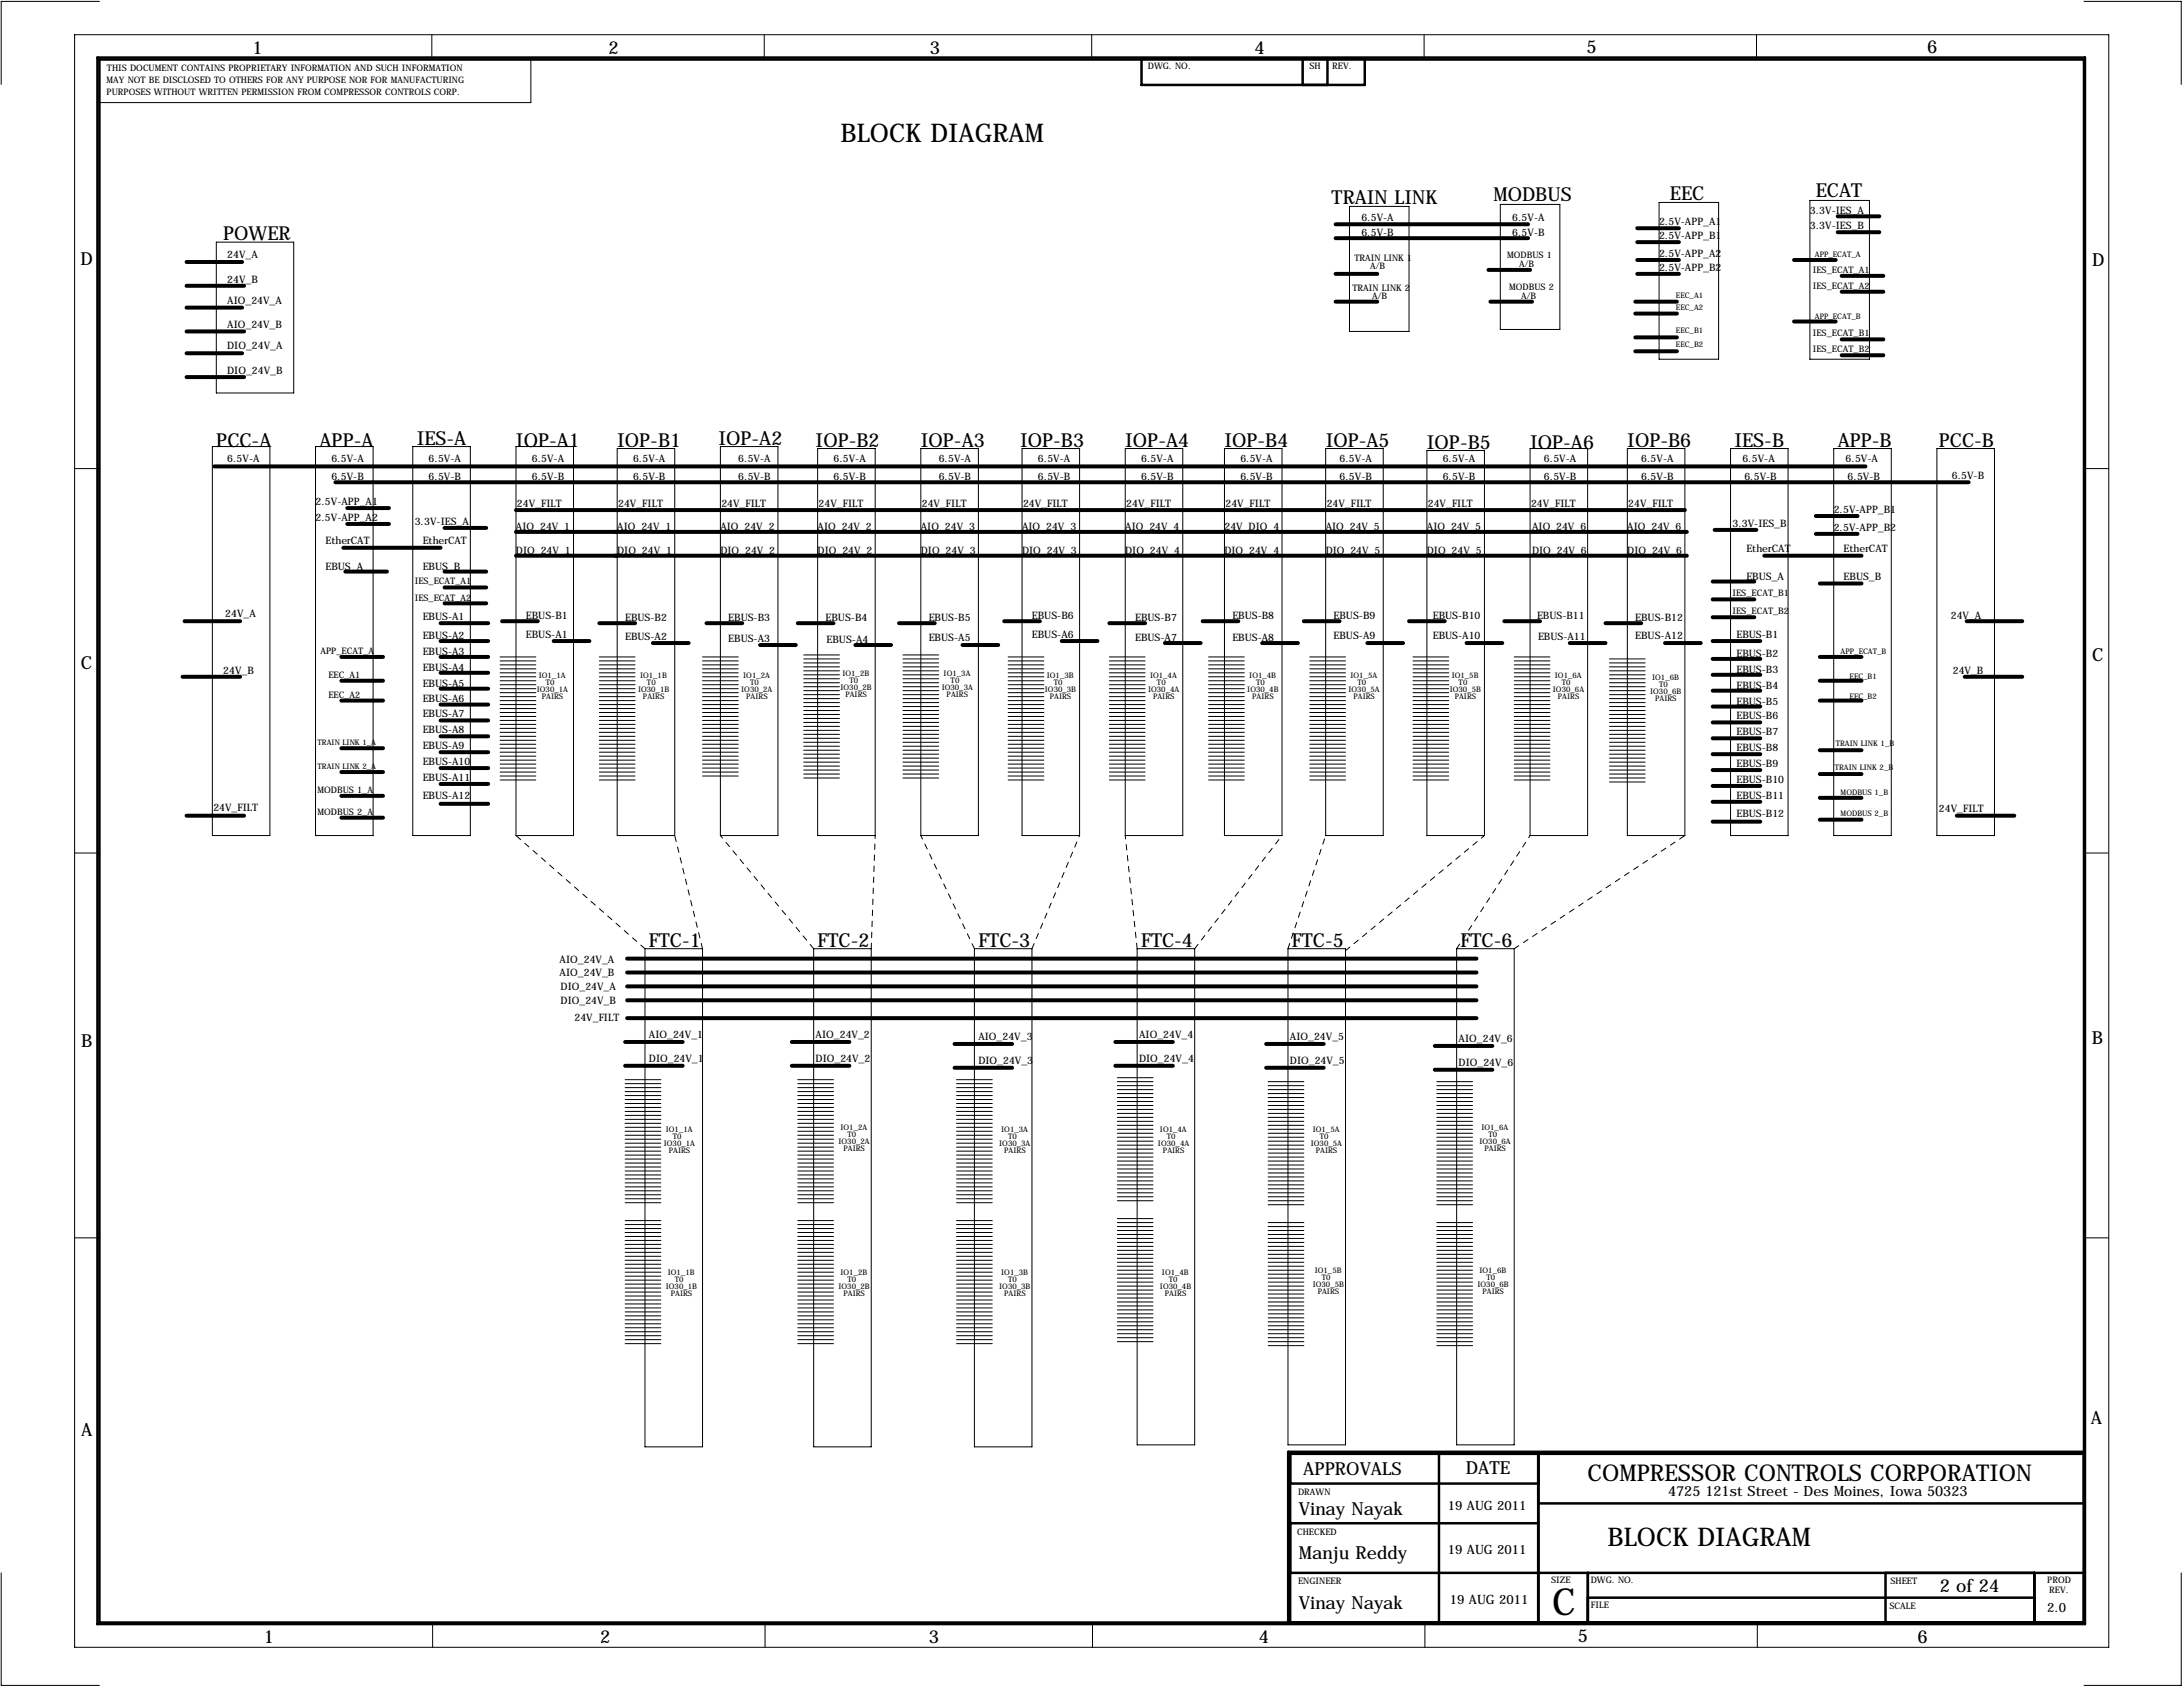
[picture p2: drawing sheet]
<svg xmlns="http://www.w3.org/2000/svg" width="559mm" height="432mm" viewBox="0 0 559 432" stroke-linecap="round" stroke-linejoin="round" font-family="sans-serif">
<defs><g id="words">
<text font-size="9.6" x="397.3" y="413.5">C</text>
<g font-size="6.6">
<text x="215.1" y="36.3">BLOCK DIAGRAM</text>
<text x="411.5" y="395.7">BLOCK DIAGRAM</text>
</g>
<text font-size="5.9" x="406.4" y="379">COMPRESSOR CONTROLS CORPORATION</text>
<g font-size="4.9">
<text x="340.9" y="52.3">TRAIN LINK</text>
<text x="382.3" y="51.6">MODBUS</text>
<text x="427.5" y="51.3">EEC</text>
<text x="464.8" y="50.5">ECAT</text>
<text x="57.1" y="61.5">POWER</text>
<text x="106.7" y="113.8">IES-A</text>
<text x="183.9" y="113.8">IOP-A2</text>
<text x="55.4" y="114.3">PCC-A</text>
<text x="81.8" y="114.3">APP-A</text>
<text x="132.1" y="114.3">IOP-A1</text>
<text x="158" y="114.3">IOP-B1</text>
<text x="208.8" y="114.3">IOP-B2</text>
<text x="235.7" y="114.3">IOP-A3</text>
<text x="261.1" y="114.3">IOP-B3</text>
<text x="288" y="114.3">IOP-A4</text>
<text x="313.4" y="114.3">IOP-B4</text>
<text x="339.3" y="114.3">IOP-A5</text>
<text x="365.3" y="114.8">IOP-B5</text>
<text x="391.7" y="114.8">IOP-A6</text>
<text x="416.6" y="114.3">IOP-B6</text>
<text x="444" y="114.3">IES-B</text>
<text x="470.4" y="114.3">APP-B</text>
<text x="496.3" y="114.3">PCC-B</text>
<text x="166.1" y="242.3">FTC-1</text>
<text x="209.3" y="242.3">FTC-2</text>
<text x="250.4" y="242.3">FTC-3</text>
<text x="292.1" y="242.3">FTC-4</text>
<text x="330.7" y="242.3">FTC-5</text>
<text x="373.9" y="242.3">FTC-6</text>
</g>
<g font-size="4.6">
<text x="64.6" y="13.7">1</text>
<text x="155.8" y="13.7">2</text>
<text x="238" y="13.7">3</text>
<text x="321.1" y="13.7">4</text>
<text x="406.1" y="13.5">5</text>
<text x="493.3" y="13.5">6</text>
<text x="20.6" y="67.9">D</text>
<text x="535.6" y="68.1">D</text>
<text x="20.7" y="171.1">C</text>
<text x="535.5" y="169.2">C</text>
<text x="20.8" y="268.1">B</text>
<text x="535.4" y="267.2">B</text>
<text x="535.2" y="364.5">A</text>
<text x="20.8" y="367.5">A</text>
<text x="333.6" y="377.4">APPROVALS</text>
<text x="375.2" y="377.2">DATE</text>
<text x="332.5" y="387.9">Vinay Nayak</text>
<text x="332.5" y="399">Manju Reddy</text>
<text x="496.5" y="407.4">2 of 24</text>
<text x="332.5" y="411.7">Vinay Nayak</text>
<text x="67.5" y="420.6">1</text>
<text x="153.6" y="420.6">2</text>
<text x="237.8" y="420.6">3</text>
<text x="322.2" y="420.5">4</text>
<text x="403.9" y="420.4">5</text>
<text x="490.9" y="420.6">6</text>
</g>
<text font-size="3.6" x="427" y="383">4725 121st Street - Des Moines, Iowa 50323</text>
<g font-size="3.3">
<text x="370.6" y="386.6">19 AUG 2011</text>
<text x="370.6" y="397.8">19 AUG 2011</text>
<text x="371.1" y="410.5">19 AUG 2011</text>
<text x="524" y="412.5">2.0</text>
</g>
<g font-size="2.6">
<text x="348.5" y="56.6">6.5V-A</text>
<text x="387.1" y="56.6">6.5V-A</text>
<text x="424.7" y="57.7">2.5V-APP_A1</text>
<text x="463.3" y="58.7">3.3V-IES_B</text>
<text x="463.3" y="54.9">3.3V-IES_A</text>
<text x="348.5" y="60.5">6.5V-B</text>
<text x="387.1" y="60.5">6.5V-B</text>
<text x="424.7" y="61.2">2.5V-APP_B1</text>
<text x="424.7" y="65.8">2.5V-APP_A2</text>
<text x="58.2" y="66">24V_A</text>
<text x="424.7" y="69.3">2.5V-APP_B2</text>
<text x="58.2" y="72.4">24V_B</text>
<text x="58.2" y="77.7">AIO_24V_A</text>
<text x="58.2" y="84.1">AIO_24V_B</text>
<text x="58.2" y="89.4">DIO_24V_A</text>
<text x="58.2" y="95.8">DIO_24V_B</text>
<text x="58.2" y="118.4">6.5V-A</text>
<text x="84.8" y="118.4">6.5V-A</text>
<text x="109.7" y="118.4">6.5V-A</text>
<text x="136.1" y="118.4">6.5V-A</text>
<text x="162.1" y="118.4">6.5V-A</text>
<text x="189" y="118.4">6.5V-A</text>
<text x="213.4" y="118.4">6.5V-A</text>
<text x="240.3" y="118.4">6.5V-A</text>
<text x="265.7" y="118.4">6.5V-A</text>
<text x="292.1" y="118.4">6.5V-A</text>
<text x="317.5" y="118.4">6.5V-A</text>
<text x="342.9" y="118.4">6.5V-A</text>
<text x="369.3" y="118.4">6.5V-A</text>
<text x="395.2" y="118.4">6.5V-A</text>
<text x="420.1" y="118.4">6.5V-A</text>
<text x="446" y="118.4">6.5V-A</text>
<text x="472.4" y="118.4">6.5V-A</text>
<text x="84.8" y="122.9">6.5V-B</text>
<text x="109.7" y="122.9">6.5V-B</text>
<text x="136.1" y="122.9">6.5V-B</text>
<text x="162.1" y="122.9">6.5V-B</text>
<text x="189" y="122.9">6.5V-B</text>
<text x="213.4" y="122.9">6.5V-B</text>
<text x="240.3" y="122.9">6.5V-B</text>
<text x="265.7" y="122.9">6.5V-B</text>
<text x="292.1" y="122.9">6.5V-B</text>
<text x="317.5" y="122.9">6.5V-B</text>
<text x="342.9" y="122.9">6.5V-B</text>
<text x="369.3" y="122.9">6.5V-B</text>
<text x="395.2" y="122.9">6.5V-B</text>
<text x="420.1" y="122.9">6.5V-B</text>
<text x="446.5" y="122.9">6.5V-B</text>
<text x="472.9" y="122.9">6.5V-B</text>
<text x="499.6" y="122.7">6.5V-B</text>
<text x="80.8" y="129.3">2.5V-APP_A1</text>
<text x="132.3" y="129.8">24V_FILT</text>
<text x="158.2" y="129.8">24V_FILT</text>
<text x="184.7" y="129.8">24V_FILT</text>
<text x="209.5" y="129.8">24V_FILT</text>
<text x="236" y="129.8">24V_FILT</text>
<text x="261.9" y="129.8">24V_FILT</text>
<text x="288.3" y="129.8">24V_FILT</text>
<text x="313.7" y="129.8">24V_FILT</text>
<text x="339.6" y="129.8">24V_FILT</text>
<text x="365.5" y="129.8">24V_FILT</text>
<text x="391.9" y="129.8">24V_FILT</text>
<text x="416.8" y="129.8">24V_FILT</text>
<text x="469.4" y="131.3">2.5V-APP_B1</text>
<text x="80.8" y="133.4">2.5V-APP_A2</text>
<text x="106.2" y="134.4">3.3V-IES_A</text>
<text x="132.1" y="135.6">AIO_24V_1</text>
<text x="158" y="135.6">AIO_24V_1</text>
<text x="184.4" y="135.6">AIO_24V_2</text>
<text x="209.3" y="135.6">AIO_24V_2</text>
<text x="235.7" y="135.6">AIO_24V_3</text>
<text x="261.6" y="135.6">AIO_24V_3</text>
<text x="288" y="135.6">AIO_24V_4</text>
<text x="313.4" y="135.6">24V_DIO_4</text>
<text x="339.3" y="135.6">AIO_24V_5</text>
<text x="365.3" y="135.6">AIO_24V_5</text>
<text x="392.2" y="135.6">AIO_24V_6</text>
<text x="416.6" y="135.6">AIO_24V_6</text>
<text x="443.5" y="134.9">3.3V-IES_B</text>
<text x="469.4" y="135.9">2.5V-APP_B2</text>
<text x="83.3" y="139.2">EtherCAT</text>
<text x="108.2" y="139.2">EtherCAT</text>
<text x="132.1" y="141.7">DIO_24V_1</text>
<text x="158" y="141.7">DIO_24V_1</text>
<text x="184.4" y="141.7">DIO_24V_2</text>
<text x="209.3" y="141.7">DIO_24V_2</text>
<text x="235.7" y="141.7">DIO_24V_3</text>
<text x="261.6" y="141.7">DIO_24V_3</text>
<text x="288" y="141.7">DIO_24V_4</text>
<text x="313.4" y="141.7">DIO_24V_4</text>
<text x="339.3" y="141.7">DIO_24V_5</text>
<text x="365.3" y="141.7">DIO_24V_5</text>
<text x="392.2" y="141.7">DIO_24V_6</text>
<text x="416.6" y="141.7">DIO_24V_6</text>
<text x="447" y="141.2">EtherCAT</text>
<text x="471.9" y="141.2">EtherCAT</text>
<text x="83.3" y="145.8">EBUS_A</text>
<text x="108.2" y="145.8">EBUS_B</text>
<text x="447" y="148.3">EBUS_A</text>
<text x="471.9" y="148.3">EBUS_B</text>
<text x="57.7" y="158">24V_A</text>
<text x="108.2" y="158.8">EBUS-A1</text>
<text x="134.6" y="158.5">EBUS-B1</text>
<text x="160" y="159">EBUS-B2</text>
<text x="186.4" y="159">EBUS-B3</text>
<text x="211.3" y="159">EBUS-B4</text>
<text x="237.7" y="159">EBUS-B5</text>
<text x="264.2" y="158.5">EBUS-B6</text>
<text x="290.6" y="159">EBUS-B7</text>
<text x="315.5" y="158.5">EBUS-B8</text>
<text x="341.4" y="158.5">EBUS-B9</text>
<text x="366.8" y="158.5">EBUS-B10</text>
<text x="393.4" y="158.5">EBUS-B11</text>
<text x="418.6" y="159">EBUS-B12</text>
<text x="499.4" y="158.5">24V_A</text>
<text x="108.2" y="163.6">EBUS-A2</text>
<text x="108.2" y="167.6">EBUS-A3</text>
<text x="134.6" y="163.3">EBUS-A1</text>
<text x="160" y="163.8">EBUS-A2</text>
<text x="186.4" y="164.3">EBUS-A3</text>
<text x="211.6" y="164.6">EBUS-A4</text>
<text x="237.7" y="164.1">EBUS-A5</text>
<text x="264.2" y="163.3">EBUS-A6</text>
<text x="290.6" y="164.1">EBUS-A7</text>
<text x="315.5" y="164.1">EBUS-A8</text>
<text x="341.4" y="163.6">EBUS-A9</text>
<text x="366.8" y="163.6">EBUS-A10</text>
<text x="393.7" y="163.8">EBUS-A11</text>
<text x="418.6" y="163.6">EBUS-A12</text>
<text x="444.5" y="163.3">EBUS-B1</text>
<text x="57.1" y="172.5">24V_B</text>
<text x="108.2" y="171.7">EBUS-A4</text>
<text x="444.5" y="168.1">EBUS-B2</text>
<text x="444.5" y="172.2">EBUS-B3</text>
<text x="499.9" y="172.5">24V_B</text>
<text x="108.2" y="175.8">EBUS-A5</text>
<text x="108.2" y="179.6">EBUS-A6</text>
<text x="444.5" y="176.3">EBUS-B4</text>
<text x="108.2" y="183.6">EBUS-A7</text>
<text x="444.5" y="180.3">EBUS-B5</text>
<text x="444.5" y="184.1">EBUS-B6</text>
<text x="108.2" y="187.7">EBUS-A8</text>
<text x="108.2" y="191.8">EBUS-A9</text>
<text x="444.5" y="188.2">EBUS-B7</text>
<text x="108.2" y="195.8">EBUS-A10</text>
<text x="444.5" y="192.3">EBUS-B8</text>
<text x="444.5" y="196.3">EBUS-B9</text>
<text x="108.2" y="199.9">EBUS-A11</text>
<text x="444.5" y="200.4">EBUS-B10</text>
<text x="54.6" y="207.5">24V_FILT</text>
<text x="108.2" y="204.5">EBUS-A12</text>
<text x="444.5" y="204.5">EBUS-B11</text>
<text x="444.5" y="209">EBUS-B12</text>
<text x="496.3" y="207.8">24V_FILT</text>
<text x="143.3" y="246.4">AIO_24V_A</text>
<text x="143.3" y="249.9">AIO_24V_B</text>
<text x="143.5" y="253.5">DIO_24V_A</text>
<text x="143.5" y="257">DIO_24V_B</text>
<text x="147.1" y="261.4">24V_FILT</text>
<text x="166.1" y="265.7">AIO_24V_1</text>
<text x="208.8" y="265.7">AIO_24V_2</text>
<text x="250.4" y="266.2">AIO_24V_3</text>
<text x="291.6" y="265.7">AIO_24V_4</text>
<text x="330.2" y="266.2">AIO_24V_5</text>
<text x="373.4" y="266.7">AIO_24V_6</text>
<text x="166.1" y="271.8">DIO_24V_1</text>
<text x="208.8" y="271.8">DIO_24V_2</text>
<text x="250.4" y="272.3">DIO_24V_3</text>
<text x="291.6" y="271.8">DIO_24V_4</text>
<text x="330.2" y="272.3">DIO_24V_5</text>
<text x="373.4" y="272.8">DIO_24V_6</text>
</g>
<g font-size="2.3">
<text x="293.8" y="17.6">DWG. NO.</text>
<text x="335.2" y="17.7">SH</text>
<text x="341" y="17.7">REV.</text>
<text x="27.3" y="21.1">MAY NOT BE DISCLOSED TO OTHERS FOR ANY PURPOSE NOR FOR MANUFACTURING</text>
<text x="27.4" y="18.3">THIS DOCUMENT CONTAINS PROPRIETARY INFORMATION AND SUCH INFORMATION</text>
<text x="27.3" y="24.2">PURPOSES WITHOUT WRITTEN PERMISSION FROM COMPRESSOR CONTROLS CORP.</text>
<text x="346.7" y="66.8">TRAIN LINK 1</text>
<text x="350.8" y="68.8">A/B</text>
<text x="385.8" y="66">MODBUS 1</text>
<text x="388.9" y="68.3">A/B</text>
<text x="464.1" y="69.8">IES_ECAT_A1</text>
<text x="346.2" y="74.4">TRAIN LINK 2</text>
<text x="351.3" y="76.5">A/B</text>
<text x="386.3" y="74.2">MODBUS 2</text>
<text x="389.4" y="76.5">A/B</text>
<text x="464.1" y="73.9">IES_ECAT_A2</text>
<text x="464.1" y="86.1">IES_ECAT_B1</text>
<text x="464.1" y="90.2">IES_ECAT_B2</text>
<text x="106.2" y="149.6">IES_ECAT_A1</text>
<text x="106.2" y="153.9">IES_ECAT_A2</text>
<text x="443.5" y="152.7">IES_ECAT_B1</text>
<text x="443.5" y="157.2">IES_ECAT_B2</text>
<text x="82" y="167.4">APP_ECAT_A</text>
<text x="84.1" y="173.5">EEC_A1</text>
<text x="84.1" y="178.6">EEC_A2</text>
<text x="81.3" y="202.9">MODBUS 1_A</text>
<text x="81.3" y="208.5">MODBUS 2_A</text>
<text x="332.3" y="382.8">DRAWN</text>
<text x="332" y="392.9">CHECKED</text>
<text x="332.3" y="405.4">ENGINEER</text>
<text x="397.1" y="405.1">SIZE</text>
<text x="407.2" y="405.1">DWG. NO.</text>
<text x="483.9" y="405.4">SHEET</text>
<text x="524.1" y="405.1">PROD</text>
<text x="524.6" y="407.7">REV.</text>
<text x="407.2" y="411.5">FILE</text>
<text x="483.7" y="411.7">SCALE</text>
</g>
<g font-size="2">
<text x="464.6" y="65.8">APP_ECAT_A</text>
<text x="429" y="76.2">EEC_A1</text>
<text x="429" y="79.2">EEC_A2</text>
<text x="464.6" y="81.5">APP_ECAT_B</text>
<text x="429" y="85.3">EEC_B1</text>
<text x="429" y="88.9">EEC_B2</text>
<text x="471.2" y="167.4">APP_ECAT_B</text>
<text x="137.9" y="173.5">IO1_1A</text>
<text x="163.8" y="173.5">IO1_1B</text>
<text x="190.2" y="173.5">IO1_2A</text>
<text x="215.6" y="173">IO1_2B</text>
<text x="241.6" y="173">IO1_3A</text>
<text x="268" y="173.5">IO1_3B</text>
<text x="294.4" y="173.5">IO1_4A</text>
<text x="319.8" y="173.5">IO1_4B</text>
<text x="345.7" y="173.5">IO1_5A</text>
<text x="371.6" y="173.5">IO1_5B</text>
<text x="398" y="173.5">IO1_6A</text>
<text x="422.9" y="174">IO1_6B</text>
<text x="473.5" y="173.7">EEC_B1</text>
<text x="137.4" y="177">IO30_1A</text>
<text x="138.7" y="178.8">PAIRS</text>
<text x="139.7" y="175.3">T0</text>
<text x="163.3" y="177">IO30_1B</text>
<text x="164.6" y="178.8">PAIRS</text>
<text x="165.6" y="175.3">T0</text>
<text x="189.7" y="177">IO30_2A</text>
<text x="191" y="178.8">PAIRS</text>
<text x="192" y="175.3">T0</text>
<text x="215.1" y="176.5">IO30_2B</text>
<text x="216.4" y="178.3">PAIRS</text>
<text x="217.4" y="174.8">T0</text>
<text x="241" y="176.5">IO30_3A</text>
<text x="242.3" y="178.3">PAIRS</text>
<text x="243.3" y="174.8">T0</text>
<text x="267.5" y="177">IO30_3B</text>
<text x="268.7" y="178.8">PAIRS</text>
<text x="269.7" y="175.3">T0</text>
<text x="293.9" y="177">IO30_4A</text>
<text x="295.1" y="178.8">PAIRS</text>
<text x="296.2" y="175.3">T0</text>
<text x="319.3" y="177">IO30_4B</text>
<text x="320.5" y="178.8">PAIRS</text>
<text x="321.6" y="175.3">T0</text>
<text x="345.2" y="177">IO30_5A</text>
<text x="346.5" y="178.8">PAIRS</text>
<text x="347.5" y="175.3">T0</text>
<text x="371.1" y="177">IO30_5B</text>
<text x="372.4" y="178.8">PAIRS</text>
<text x="373.4" y="175.3">T0</text>
<text x="397.5" y="177">IO30_6A</text>
<text x="398.8" y="178.8">PAIRS</text>
<text x="399.8" y="175.3">T0</text>
<text x="422.4" y="177.5">IO30_6B</text>
<text x="423.7" y="179.3">PAIRS</text>
<text x="424.7" y="175.8">T0</text>
<text x="473.5" y="178.8">EEC_B2</text>
<text x="81.3" y="190.8">TRAIN LINK 1_A</text>
<text x="469.9" y="191">TRAIN LINK 1_B</text>
<text x="81.3" y="196.8">TRAIN LINK 2_A</text>
<text x="469.6" y="197.1">TRAIN LINK 2_B</text>
<text x="471.2" y="203.5">MODBUS 1_B</text>
<text x="471.2" y="208.8">MODBUS 2_B</text>
<text x="169.9" y="293.4">IO30_1A</text>
<text x="170.4" y="289.8">IO1_1A</text>
<text x="172.2" y="291.6">T0</text>
<text x="214.6" y="292.9">IO30_2A</text>
<text x="215.1" y="289.3">IO1_2A</text>
<text x="216.9" y="291.1">T0</text>
<text x="255.8" y="293.4">IO30_3A</text>
<text x="256.3" y="289.8">IO1_3A</text>
<text x="258.1" y="291.6">T0</text>
<text x="296.4" y="293.4">IO30_4A</text>
<text x="296.9" y="289.8">IO1_4A</text>
<text x="298.7" y="291.6">T0</text>
<text x="335.5" y="293.4">IO30_5A</text>
<text x="336" y="289.8">IO1_5A</text>
<text x="337.8" y="291.6">T0</text>
<text x="378.7" y="292.9">IO30_6A</text>
<text x="379.2" y="289.3">IO1_6A</text>
<text x="381" y="291.1">T0</text>
<text x="171.2" y="295.1">PAIRS</text>
<text x="215.9" y="294.6">PAIRS</text>
<text x="257" y="295.1">PAIRS</text>
<text x="297.7" y="295.1">PAIRS</text>
<text x="336.8" y="295.1">PAIRS</text>
<text x="380" y="294.6">PAIRS</text>
<text x="170.4" y="329.9">IO30_1B</text>
<text x="170.9" y="326.4">IO1_1B</text>
<text x="172.7" y="328.2">T0</text>
<text x="214.6" y="329.9">IO30_2B</text>
<text x="215.1" y="326.4">IO1_2B</text>
<text x="216.9" y="328.2">T0</text>
<text x="255.8" y="329.9">IO30_3B</text>
<text x="256.3" y="326.4">IO1_3B</text>
<text x="258.1" y="328.2">T0</text>
<text x="296.9" y="329.9">IO30_4B</text>
<text x="297.4" y="326.4">IO1_4B</text>
<text x="299.2" y="328.2">T0</text>
<text x="336" y="329.4">IO30_5B</text>
<text x="336.5" y="325.9">IO1_5B</text>
<text x="338.3" y="327.7">T0</text>
<text x="378.2" y="329.4">IO30_6B</text>
<text x="378.7" y="325.9">IO1_6B</text>
<text x="380.5" y="327.7">T0</text>
<text x="171.7" y="331.7">PAIRS</text>
<text x="215.9" y="331.7">PAIRS</text>
<text x="257" y="331.7">PAIRS</text>
<text x="298.2" y="331.7">PAIRS</text>
<text x="337.3" y="331.2">PAIRS</text>
<text x="379.5" y="331.2">PAIRS</text>
</g>
</g></defs>
<g fill="none" stroke="#000" stroke-width=".26">
<path d="M19.1 8.9h520.7v412.7h-520.7zM25.5 .4h-25.2v21.2M110.5 8.9v6.3M143.1 15.2h-7.2v11.1h-110.9M195.6 8.9v6.3M279.5 8.9v6.3M364.5 8.9v6.3M449.6 8.9v6.3M533.5 .4h24.8v21.2M345.4 52.8h15.3v32h-15.3zM384 52.3h15.3v32h-15.3zM424.7 51.8h15.2v40.1h-15.2z"/>
<path d="M463.3 51.3h15.2v40.6h-15.2zM55.4 62h19.8v38.6h-19.8zM19.2 119.9h6.4M54.4 114.3h14.7v99.6h-14.7zM80.8 114.3h14.7v99.6h-14.7zM105.7 114.3h14.7v99.6h-14.7zM132.1 114.3h14.7v99.6h-14.7zM158 114.8h14.7v99.1h-14.7zM184.4 114.3h14.7v99.6h-14.7zM209.3 114.8h14.7v99.1h-14.7zM235.7 114.8h14.7v99.1h-14.7zM261.6 114.8h14.8v99.1h-14.8z"/>
<path d="M288 114.8h14.8v99.1h-14.8zM313.4 114.8h14.8v99.1h-14.8zM339.3 114.8h14.8v99.1h-14.8zM365.3 115.3h14.7v98.6h-14.7zM391.7 114.8h14.7v99.1h-14.7zM416.6 114.8h14.7v99.1h-14.7zM443 114.8h14.7v99.1h-14.7zM469.4 114.8h14.7v99.1h-14.7zM495.8 114.8h14.7v99.1h-14.7zM533.4 119.9h6.4M128 168.1h9.2M128 169.2h9.2"/>
<path d="M128 170.2h9.2M128 171.2h9.2M128 172.2h9.2M128 173.2h9.2M128 174.2h9.2M128 175.3h9.2M128 176.3h9.2M128 177.3h9.2M128 178.3h9.2M128 179.3h9.2M153.4 168.1h9.2M153.4 169.2h9.2"/>
<path d="M153.4 170.2h9.2M153.4 171.2h9.2M153.4 172.2h9.2M153.4 173.2h9.2M153.4 174.2h9.2M153.4 175.3h9.2M153.4 176.3h9.2M153.4 177.3h9.2M153.4 178.3h9.2M153.4 179.3h9.2M179.8 168.1h9.2M179.8 169.2h9.2"/>
<path d="M179.8 170.2h9.2M179.8 171.2h9.2M179.8 172.2h9.2M179.8 173.2h9.2M179.8 174.2h9.2M179.8 175.3h9.2M179.8 176.3h9.2M179.8 177.3h9.2M179.8 178.3h9.2M179.8 179.3h9.2M205.7 167.6h9.2M205.7 168.7h9.2"/>
<path d="M205.7 169.7h9.2M205.7 170.7h9.2M205.7 171.7h9.2M205.7 172.7h9.2M205.7 173.7h9.2M205.7 174.8h9.2M205.7 175.8h9.2M205.7 176.8h9.2M205.7 177.8h9.2M205.7 178.8h9.2M205.7 179.8h9.2M231.1 167.6h9.2"/>
<path d="M231.1 168.7h9.2M231.1 169.7h9.2M231.1 170.7h9.2M231.1 171.7h9.2M231.1 172.7h9.2M231.1 173.7h9.2M231.1 174.8h9.2M231.1 175.8h9.2M231.1 176.8h9.2M231.1 177.8h9.2M231.1 178.8h9.2M231.1 179.8h9.2"/>
<path d="M258.1 168.1h9.1M258.1 169.2h9.1M258.1 170.2h9.1M258.1 171.2h9.1M258.1 172.2h9.1M258.1 173.2h9.1M258.1 174.2h9.1M258.1 175.3h9.1M258.1 176.3h9.1M258.1 177.3h9.1M258.1 178.3h9.1M258.1 179.3h9.1"/>
<path d="M284 168.1h9.1M284 169.2h9.1M284 170.2h9.1M284 171.2h9.1M284 172.2h9.1M284 173.2h9.1M284 174.2h9.1M284 175.3h9.1M284 176.3h9.1M284 177.3h9.1M284 178.3h9.1M284 179.3h9.1"/>
<path d="M309.4 168.1h9.1M309.4 169.2h9.1M309.4 170.2h9.1M309.4 171.2h9.1M309.4 172.2h9.1M309.4 173.2h9.1M309.4 174.2h9.1M309.4 175.3h9.1M309.4 176.3h9.1M309.4 177.3h9.1M309.4 178.3h9.1M309.4 179.3h9.1"/>
<path d="M335.3 168.1h9.1M335.3 169.2h9.1M335.3 170.2h9.1M335.3 171.2h9.1M335.3 172.2h9.1M335.3 173.2h9.1M335.3 174.2h9.1M335.3 175.3h9.1M335.3 176.3h9.1M335.3 177.3h9.1M335.3 178.3h9.1M335.3 179.3h9.1"/>
<path d="M361.7 168.1h9.1M361.7 169.2h9.1M361.7 170.2h9.1M361.7 171.2h9.1M361.7 172.2h9.1M361.7 173.2h9.1M361.7 174.2h9.1M361.7 175.3h9.1M361.7 176.3h9.1M361.7 177.3h9.1M361.7 178.3h9.1M361.7 179.3h9.1"/>
<path d="M387.6 168.1h9.1M387.6 169.2h9.1M387.6 170.2h9.1M387.6 171.2h9.1M387.6 172.2h9.1M387.6 173.2h9.1M387.6 174.2h9.1M387.6 175.3h9.1M387.6 176.3h9.1M387.6 177.3h9.1M387.6 178.3h9.1M387.6 179.3h9.1"/>
<path d="M412 168.7h9.1M412 169.7h9.1M412 170.7h9.1M412 171.7h9.1M412 172.7h9.1M412 173.7h9.1M412 174.8h9.1M412 175.8h9.1M412 176.8h9.1M412 177.8h9.1M412 178.8h9.1M412 179.8h9.1"/>
<path d="M128 180.3h9.2M128 181.4h9.2M128 182.4h9.2M128 183.4h9.2M128 184.4h9.2M128 185.4h9.2M128 186.4h9.2M128 187.5h9.2M128 188.5h9.2M128 189.5h9.2M128 190.5h9.2M128 191.5h9.2"/>
<path d="M128 192.5h9.2M128 193.5h9.2M128 194.6h9.2M128 195.6h9.2M128 196.6h9.2M128 197.6h9.2M128 198.6h9.2M128 199.6h9.2M153.4 180.3h9.2M153.4 181.4h9.2M153.4 182.4h9.2M153.4 183.4h9.2"/>
<path d="M153.4 184.4h9.2M153.4 185.4h9.2M153.4 186.4h9.2M153.4 187.5h9.2M153.4 188.5h9.2M153.4 189.5h9.2M153.4 190.5h9.2M153.4 191.5h9.2M153.4 192.5h9.2M153.4 193.5h9.2M153.4 194.6h9.2M153.4 195.6h9.2"/>
<path d="M153.4 196.6h9.2M153.4 197.6h9.2M153.4 198.6h9.2M153.4 199.6h9.2M179.8 180.3h9.2M179.8 181.4h9.2M179.8 182.4h9.2M179.8 183.4h9.2M179.8 184.4h9.2M179.8 185.4h9.2M179.8 186.4h9.2M179.8 187.5h9.2"/>
<path d="M179.8 188.5h9.2M179.8 189.5h9.2M179.8 190.5h9.2M179.8 191.5h9.2M179.8 192.5h9.2M179.8 193.5h9.2M179.8 194.6h9.2M179.8 195.6h9.2M179.8 196.6h9.2M179.8 197.6h9.2M179.8 198.6h9.2M205.7 180.8h9.2"/>
<path d="M205.7 181.9h9.2M205.7 182.9h9.2M205.7 183.9h9.2M205.7 184.9h9.2M205.7 185.9h9.2M205.7 186.9h9.2M205.7 188h9.2M205.7 189h9.2M205.7 190h9.2M205.7 191h9.2M205.7 192h9.2M205.7 193h9.2"/>
<path d="M205.7 194.1h9.2M205.7 195.1h9.2M205.7 196.1h9.2M205.7 197.1h9.2M205.7 198.1h9.2M205.7 199.1h9.2M231.1 180.8h9.2M231.1 181.9h9.2M231.1 182.9h9.2M231.1 183.9h9.2M231.1 184.9h9.2M231.1 185.9h9.2"/>
<path d="M231.1 186.9h9.2M231.1 188h9.2M231.1 189h9.2M231.1 190h9.2M231.1 191h9.2M231.1 192h9.2M231.1 193h9.2M231.1 194.1h9.2M231.1 195.1h9.2M231.1 196.1h9.2M231.1 197.1h9.2M231.1 198.1h9.2"/>
<path d="M231.1 199.1h9.2M258.1 180.3h9.1M258.1 181.4h9.1M258.1 182.4h9.1M258.1 183.4h9.1M258.1 184.4h9.1M258.1 185.4h9.1M258.1 186.4h9.1M258.1 187.5h9.1M258.1 188.5h9.1M258.1 189.5h9.1M258.1 190.5h9.1"/>
<path d="M258.1 191.5h9.1M258.1 192.5h9.1M258.1 193.5h9.1M258.1 194.6h9.1M258.1 195.6h9.1M258.1 196.6h9.1M258.1 197.6h9.1M258.1 198.6h9.1M258.1 199.6h9.1M284 180.3h9.1M284 181.4h9.1M284 182.4h9.1"/>
<path d="M284 183.4h9.1M284 184.4h9.1M284 185.4h9.1M284 186.4h9.1M284 187.5h9.1M284 188.5h9.1M284 189.5h9.1M284 190.5h9.1M284 191.5h9.1M284 192.5h9.1M284 193.5h9.1M284 194.6h9.1"/>
<path d="M284 195.6h9.1M284 196.6h9.1M284 197.6h9.1M284 198.6h9.1M284 199.6h9.1M309.4 180.3h9.1M309.4 181.4h9.1M309.4 182.4h9.1M309.4 183.4h9.1M309.4 184.4h9.1M309.4 185.4h9.1M309.4 186.4h9.1"/>
<path d="M309.4 187.5h9.1M309.4 188.5h9.1M309.4 189.5h9.1M309.4 190.5h9.1M309.4 191.5h9.1M309.4 192.5h9.1M309.4 193.5h9.1M309.4 194.6h9.1M309.4 195.6h9.1M309.4 196.6h9.1M309.4 197.6h9.1M309.4 198.6h9.1"/>
<path d="M309.4 199.6h9.1M335.3 180.3h9.1M335.3 181.4h9.1M335.3 182.4h9.1M335.3 183.4h9.1M335.3 184.4h9.1M335.3 185.4h9.1M335.3 186.4h9.1M335.3 187.5h9.1M335.3 188.5h9.1M335.3 189.5h9.1M335.3 190.5h9.1"/>
<path d="M335.3 191.5h9.1M335.3 192.5h9.1M335.3 193.5h9.1M335.3 194.6h9.1M335.3 195.6h9.1M335.3 196.6h9.1M335.3 197.6h9.1M335.3 198.6h9.1M335.3 199.6h9.1M361.7 180.3h9.1M361.7 181.4h9.1M361.7 182.4h9.1"/>
<path d="M361.7 183.4h9.1M361.7 184.4h9.1M361.7 185.4h9.1M361.7 186.4h9.1M361.7 187.5h9.1M361.7 188.5h9.1M361.7 189.5h9.1M361.7 190.5h9.1M361.7 191.5h9.1M361.7 192.5h9.1M361.7 193.5h9.1M361.7 194.6h9.1"/>
<path d="M361.7 195.6h9.1M361.7 196.6h9.1M361.7 197.6h9.1M361.7 198.6h9.1M361.7 199.6h9.1M387.6 180.3h9.1M387.6 181.4h9.1M387.6 182.4h9.1M387.6 183.4h9.1M387.6 184.4h9.1M387.6 185.4h9.1M387.6 186.4h9.1"/>
<path d="M387.6 187.5h9.1M387.6 188.5h9.1M387.6 189.5h9.1M387.6 190.5h9.1M387.6 191.5h9.1M387.6 192.5h9.1M387.6 193.5h9.1M387.6 194.6h9.1M387.6 195.6h9.1M387.6 196.6h9.1M387.6 197.6h9.1M387.6 198.6h9.1"/>
<path d="M387.6 199.6h9.1M412 180.8h9.1M412 181.9h9.1M412 182.9h9.1M412 183.9h9.1M412 184.9h9.1M412 185.9h9.1M412 186.9h9.1M412 188h9.1M412 189h9.1M412 190h9.1M412 191h9.1"/>
<path d="M412 192h9.1M412 193h9.1M412 194.1h9.1M412 195.1h9.1M412 196.1h9.1M412 197.1h9.1M412 198.1h9.1M412 199.1h9.1M19 218.3h6.5M412 200.2h9.1M533.3 218.3h6.4M165.1 242.8h14.7v127.5h-14.7z"/>
<path d="M208.3 242.8h14.7v127.5h-14.7zM249.4 242.8h14.8v127.5h-14.8zM291.1 242.8h14.7v127h-14.7zM329.7 242.8h14.7v127h-14.7zM372.9 242.8h14.7v127h-14.7zM160 276.4h9.2M160 277.4h9.2M160 278.4h9.2M160 279.4h9.2M204.2 276.4h9.2M204.2 277.4h9.2M204.2 278.4h9.2"/>
<path d="M204.2 279.4h9.2M244.9 276.4h9.1M244.9 277.4h9.1M244.9 278.4h9.1M244.9 279.4h9.1M286 275.8h9.1M286 276.9h9.1M286 277.9h9.1M286 278.9h9.1M286 279.9h9.1M324.6 276.9h9.2M324.6 277.9h9.2"/>
<path d="M324.6 278.9h9.2M324.6 279.9h9.2M367.8 276.9h9.1M367.8 277.9h9.1M367.8 278.9h9.1M367.8 279.9h9.1M160 280.4h9.2M160 281.4h9.2M160 282.4h9.2M160 283.5h9.2M160 284.5h9.2M160 285.5h9.2"/>
<path d="M160 286.5h9.2M160 287.5h9.2M160 288.5h9.2M160 289.6h9.2M160 290.6h9.2M160 291.6h9.2M160 292.6h9.2M160 293.6h9.2M160 294.6h9.2M160 295.7h9.2M160 296.7h9.2M160 297.7h9.2"/>
<path d="M160 298.7h9.2M160 299.7h9.2M204.2 280.4h9.2M204.2 281.4h9.2M204.2 282.4h9.2M204.2 283.5h9.2M204.2 284.5h9.2M204.2 285.5h9.2M204.2 286.5h9.2M204.2 287.5h9.2M204.2 288.5h9.2M204.2 289.6h9.2"/>
<path d="M204.2 290.6h9.2M204.2 291.6h9.2M204.2 292.6h9.2M204.2 293.6h9.2M204.2 294.6h9.2M204.2 295.7h9.2M204.2 296.7h9.2M204.2 297.7h9.2M204.2 298.7h9.2M204.2 299.7h9.2M244.9 280.4h9.1M244.9 281.4h9.1"/>
<path d="M244.9 282.4h9.1M244.9 283.5h9.1M244.9 284.5h9.1M244.9 285.5h9.1M244.9 286.5h9.1M244.9 287.5h9.1M244.9 288.5h9.1M244.9 289.6h9.1M244.9 290.6h9.1M244.9 291.6h9.1M244.9 292.6h9.1M244.9 293.6h9.1"/>
<path d="M244.9 294.6h9.1M244.9 295.7h9.1M244.9 296.7h9.1M244.9 297.7h9.1M244.9 298.7h9.1M244.9 299.7h9.1M286 280.9h9.1M286 281.9h9.1M286 283h9.1M286 284h9.1M286 285h9.1M286 286h9.1"/>
<path d="M286 287h9.1M286 288h9.1M286 289.1h9.1M286 290.1h9.1M286 291.1h9.1M286 292.1h9.1M286 293.1h9.1M286 294.1h9.1M286 295.1h9.1M286 296.2h9.1M286 297.2h9.1M286 298.2h9.1"/>
<path d="M286 299.2h9.1M324.6 280.9h9.2M324.6 281.9h9.2M324.6 283h9.2M324.6 284h9.2M324.6 285h9.2M324.6 286h9.2M324.6 287h9.2M324.6 288h9.2M324.6 289.1h9.2M324.6 290.1h9.2M324.6 291.1h9.2"/>
<path d="M324.6 292.1h9.2M324.6 293.1h9.2M324.6 294.1h9.2M324.6 295.1h9.2M324.6 296.2h9.2M324.6 297.2h9.2M324.6 298.2h9.2M324.6 299.2h9.2M367.8 280.9h9.1M367.8 281.9h9.1M367.8 283h9.1M367.8 284h9.1"/>
<path d="M367.8 285h9.1M367.8 286h9.1M367.8 287h9.1M367.8 288h9.1M367.8 289.1h9.1M367.8 290.1h9.1M367.8 291.1h9.1M367.8 292.1h9.1M367.8 293.1h9.1M367.8 294.1h9.1M367.8 295.1h9.1M367.8 296.2h9.1"/>
<path d="M367.8 297.2h9.1M367.8 298.2h9.1M367.8 299.2h9.1M19 316.8h6.5M160 300.7h9.2M160 301.8h9.2M160 302.8h9.2M160 303.8h9.2M160 304.8h9.2M160 305.8h9.2M160 306.8h9.2M160 307.8h9.2"/>
<path d="M160 312.4h9.2M160 313.4h9.2M160 314.5h9.2M160 315.5h9.2M160 316.5h9.2M160 317.5h9.2M160 318.5h9.2M160 319.5h9.2M204.2 300.7h9.2M204.2 301.8h9.2M204.2 302.8h9.2M204.2 303.8h9.2"/>
<path d="M204.2 304.8h9.2M204.2 305.8h9.2M204.2 306.8h9.2M204.2 307.8h9.2M204.2 312.4h9.2M204.2 313.4h9.2M204.2 314.5h9.2M204.2 315.5h9.2M204.2 316.5h9.2M204.2 317.5h9.2M204.2 318.5h9.2M204.2 319.5h9.2"/>
<path d="M244.9 300.7h9.1M244.9 301.8h9.1M244.9 302.8h9.1M244.9 303.8h9.1M244.9 304.8h9.1M244.9 305.8h9.1M244.9 306.8h9.1M244.9 307.8h9.1M244.9 312.4h9.1M244.9 313.4h9.1M244.9 314.5h9.1M244.9 315.5h9.1"/>
<path d="M244.9 316.5h9.1M244.9 317.5h9.1M244.9 318.5h9.1M244.9 319.5h9.1M286 300.2h9.1M286 301.2h9.1M286 302.3h9.1M286 303.3h9.1M286 304.3h9.1M286 305.3h9.1M286 306.3h9.1M286 307.3h9.1"/>
<path d="M286 311.9h9.1M286 312.9h9.1M286 313.9h9.1M286 315h9.1M286 316h9.1M286 317h9.1M286 318h9.1M286 319h9.1M324.6 300.2h9.2M324.6 301.2h9.2M324.6 302.3h9.2M324.6 303.3h9.2"/>
<path d="M324.6 304.3h9.2M324.6 305.3h9.2M324.6 306.3h9.2M324.6 307.3h9.2M324.6 312.9h9.2M324.6 313.9h9.2M324.6 315h9.2M324.6 316h9.2M324.6 317h9.2M324.6 318h9.2M324.6 319h9.2M324.6 308.4h9.2"/>
<path d="M367.8 300.2h9.1M367.8 301.2h9.1M367.8 302.3h9.1M367.8 303.3h9.1M367.8 304.3h9.1M367.8 305.3h9.1M367.8 306.3h9.1M367.8 307.3h9.1M367.8 312.9h9.1M367.8 313.9h9.1M367.8 315h9.1M367.8 316h9.1"/>
<path d="M367.8 317h9.1M367.8 318h9.1M367.8 319h9.1M367.8 308.4h9.1M533.3 316.8h6.4M160 320.5h9.2M160 321.6h9.2M160 322.6h9.2M160 323.6h9.2M160 324.6h9.2M160 325.6h9.2M160 326.6h9.2"/>
<path d="M160 327.7h9.2M160 328.7h9.2M160 329.7h9.2M160 330.7h9.2M160 331.7h9.2M160 332.7h9.2M160 333.8h9.2M160 334.8h9.2M160 335.8h9.2M160 336.8h9.2M160 337.8h9.2M160 338.8h9.2"/>
<path d="M160 339.9h9.2M204.2 320.5h9.2M204.2 321.6h9.2M204.2 322.6h9.2M204.2 323.6h9.2M204.2 324.6h9.2M204.2 325.6h9.2M204.2 326.6h9.2M204.2 327.7h9.2M204.2 328.7h9.2M204.2 329.7h9.2M204.2 330.7h9.2"/>
<path d="M204.2 331.7h9.2M204.2 332.7h9.2M204.2 333.8h9.2M204.2 334.8h9.2M204.2 335.8h9.2M204.2 336.8h9.2M204.2 337.8h9.2M204.2 338.8h9.2M204.2 339.9h9.2M244.9 320.5h9.1M244.9 321.6h9.1M244.9 322.6h9.1"/>
<path d="M244.9 323.6h9.1M244.9 324.6h9.1M244.9 325.6h9.1M244.9 326.6h9.1M244.9 327.7h9.1M244.9 328.7h9.1M244.9 329.7h9.1M244.9 330.7h9.1M244.9 331.7h9.1M244.9 332.7h9.1M244.9 333.8h9.1M244.9 334.8h9.1"/>
<path d="M244.9 335.8h9.1M244.9 336.8h9.1M244.9 337.8h9.1M244.9 338.8h9.1M244.9 339.9h9.1M286 320h9.1M286 321.1h9.1M286 322.1h9.1M286 323.1h9.1M286 324.1h9.1M286 325.1h9.1M286 326.1h9.1"/>
<path d="M286 327.2h9.1M286 328.2h9.1M286 329.2h9.1M286 330.2h9.1M286 331.2h9.1M286 332.2h9.1M286 333.2h9.1M286 334.3h9.1M286 335.3h9.1M286 336.3h9.1M286 337.3h9.1M286 338.3h9.1"/>
<path d="M286 339.3h9.1M324.6 320h9.2M324.6 321.1h9.2M324.6 322.1h9.2M324.6 323.1h9.2M324.6 324.1h9.2M324.6 325.1h9.2M324.6 326.1h9.2M324.6 327.2h9.2M324.6 328.2h9.2M324.6 329.2h9.2M324.6 330.2h9.2"/>
<path d="M324.6 331.2h9.2M324.6 332.2h9.2M324.6 333.2h9.2M324.6 334.3h9.2M324.6 335.3h9.2M324.6 336.3h9.2M324.6 337.3h9.2M324.6 338.3h9.2M324.6 339.3h9.2M367.8 320h9.1M367.8 321.1h9.1M367.8 322.1h9.1"/>
<path d="M367.8 323.1h9.1M367.8 324.1h9.1M367.8 325.1h9.1M367.8 326.1h9.1M367.8 327.2h9.1M367.8 328.2h9.1M367.8 329.2h9.1M367.8 330.2h9.1M367.8 331.2h9.1M367.8 332.2h9.1M367.8 333.2h9.1M367.8 334.3h9.1"/>
<path d="M367.8 335.3h9.1M367.8 336.3h9.1M367.8 337.3h9.1M367.8 338.3h9.1M367.8 339.3h9.1M160 340.9h9.2M160 341.9h9.2M160 342.9h9.2M160 343.9h9.2M204.2 340.9h9.2M204.2 341.9h9.2M204.2 342.9h9.2"/>
<path d="M204.2 343.9h9.2M244.9 340.9h9.1M244.9 341.9h9.1M244.9 342.9h9.1M244.9 343.9h9.1M286 340.4h9.1M286 341.4h9.1M286 342.4h9.1M286 343.4h9.1M324.6 340.4h9.2M324.6 341.4h9.2M324.6 342.4h9.2"/>
<path d="M324.6 343.4h9.2M324.6 344.4h9.2M367.8 340.4h9.1M367.8 341.4h9.1M367.8 342.4h9.1M367.8 343.4h9.1M367.8 344.4h9.1M.3 402.6v28.8h25.2M110.7 415.3v6.3M195.8 415.3v6.3M279.7 415.3v6.3M364.7 415.3v6.3"/>
<path d="M449.8 415.3v6.3M558.3 402.6v28.8h-24.8"/>
</g>
<g fill="none" stroke="#000" stroke-width=".63">
<path d="M24.9 14.7h508.8v401h-508.8zM25.5 15.2h508v400.1h-508zM292.2 15h57.2v6.7h-57.2zM333.5 21.7v-6.7h6.3v6.7M330.3 379.7h63.5M368.4 372.1v43.2M393.8 372.1v43.2M533.5 372.1h-203.2v43.2M533.5 371.6h-203.8v43.7M330.3 389.9h63.5M393.8 384.8h139.7M330.3 402.6h203.2"/>
<path d="M406.5 402.6v12.7M406.5 408.9h114.3M482.7 402.6v12.7M520.8 402.6v12.7"/>
</g>
<g fill="none" stroke="#000" stroke-width="1">
<path d="M341.9 57.4h49.3M419.1 58.4h10.7M470.4 59.4h10.7M470.4 55.4h10.7M47.8 67.1h14.2M47.8 73.2h14.7M47.8 78.7h14.2M341.9 70.1h10.7M341.9 77.2h10.7M341.9 61h49.3M381 69.1h10.7M381.5 77.2h10.7"/>
<path d="M418.6 77.2h10.7M419.1 70.1h10.7M419.1 62h10.7M419.1 66.5h10.7M459.2 66.5h10.7M471.4 70.6h10.7M471.4 74.7h10.7M47.8 84.8h14.7M47.8 90.4h14.2M47.8 96.5h14.7M418.6 80.3h10.7M418.6 86.4h10.7"/>
<path d="M418.6 89.9h10.7M459.2 82.3h10.7M471.4 86.9h10.7M471.4 90.9h10.7M54.9 119.4h422.6M85.9 123.4h418M88.9 130h10.7M88.9 134.1h10.7M113.8 135.1h10.7M132.1 130.6h299.2M132.1 136.1h299.7M438.9 135.6h10.7"/>
<path d="M464.8 132.1h10.7M464.8 136.7h10.7M47.2 159h14.3M87.9 140.2h24.9M88.4 146.3h10.7M112.8 159.5h12.2M113.8 150.4h10.7M113.8 146.3h10.7M113.8 154.4h10.7M128.5 159h9.2M132.1 142.2h299.7M153.4 159.5h9.2"/>
<path d="M180.8 159.5h9.2M204.2 159.5h9.2M230.1 159.5h9.2M257 159h9.2M284 159.5h9.1M307.8 159h9.2M333.8 159h9.1M360.7 159h9.1M385.1 159h9.1M411 159.5h9.1M438.4 153.4h10.7M438.4 148.8h10.7"/>
<path d="M438.4 158h10.7M451.6 142.2h24.9M465.8 149.4h10.7M503.4 159h14.3M46.7 173.2h14.8M87.4 168.1h10.6M87.4 174.2h10.6M87.4 179.3h10.6M112.8 168.1h12.2M112.8 176.3h12.2M112.8 164.1h12.2M112.8 172.2h12.2"/>
<path d="M141.7 164.1h9.2M167.1 164.6h9.2M194.6 165.1h9.1M218.9 165.1h9.2M246.4 165.1h9.1M271.8 164.1h9.1M298.2 164.6h9.1M323.1 164.6h9.1M350 164.6h9.2M375.4 164.6h9.2M401.8 164.6h9.2M426.2 164.6h9.2"/>
<path d="M438.4 164.1h12.2M438.4 168.7h12.2M438.4 172.7h12.2M438.4 176.8h12.2M465.8 168.1h10.7M465.8 174.2h10.7M465.8 179.3h10.7M502.9 173.2h14.8M87.4 191.5h10.6M87.4 197.6h10.6M112.8 188.5h12.2M112.8 192.5h12.2"/>
<path d="M112.8 196.6h12.2M112.8 180.3h12.2M112.8 184.4h12.2M438.4 193h12.2M438.4 197.1h12.2M438.4 180.8h12.2M438.4 184.9h12.2M438.4 189h12.2M465.8 192h10.7M465.8 198.1h10.7M47.8 208.8h14.7M87.4 203.7h10.6"/>
<path d="M87.4 209.3h10.6M112.8 200.7h12.2M112.8 205.7h12.2M438.4 205.2h12.2M438.4 210.3h12.2M438.4 201.2h12.2M465.8 204.2h10.7M465.8 209.8h10.7M500.9 208.8h14.7M160.5 245.4h217.5M160.5 248.9h217.5M160.5 252.5h217.5"/>
<path d="M160.5 256h217.5M160 266.7h14.8M160 272.8h14.8M160.5 260.6h217.5M202.7 266.7h14.7M202.7 272.8h14.7M244.3 267.2h14.8M244.3 273.3h14.8M285.5 266.7h14.7M285.5 272.8h14.7M324.1 267.2h14.7M324.1 273.3h14.7"/>
<path d="M367.3 267.7h14.7M367.3 273.8h14.7"/>
</g>
<path d="M165.1 242.8l-33-28.9M179.8 242.8l-7.1-28.9M208.3 242.8l-23.9-28.9M223 242.8l1-28.9M249.4 242.8l-13.7-28.9M264.2 242.8l12.2-28.9M291.1 242.8l-3.1-28.9M305.8 242.8l22.4-28.9M329.7 242.8l9.6-28.9M344.4 243.3l35.6-29.4M372.9 242.8l18.8-28.9M387.6 242.8l43.7-28.9" fill="none" stroke="#000" stroke-width=".26" stroke-dasharray="1.4 1.4"/>
<use href="#words"/>
</svg>
